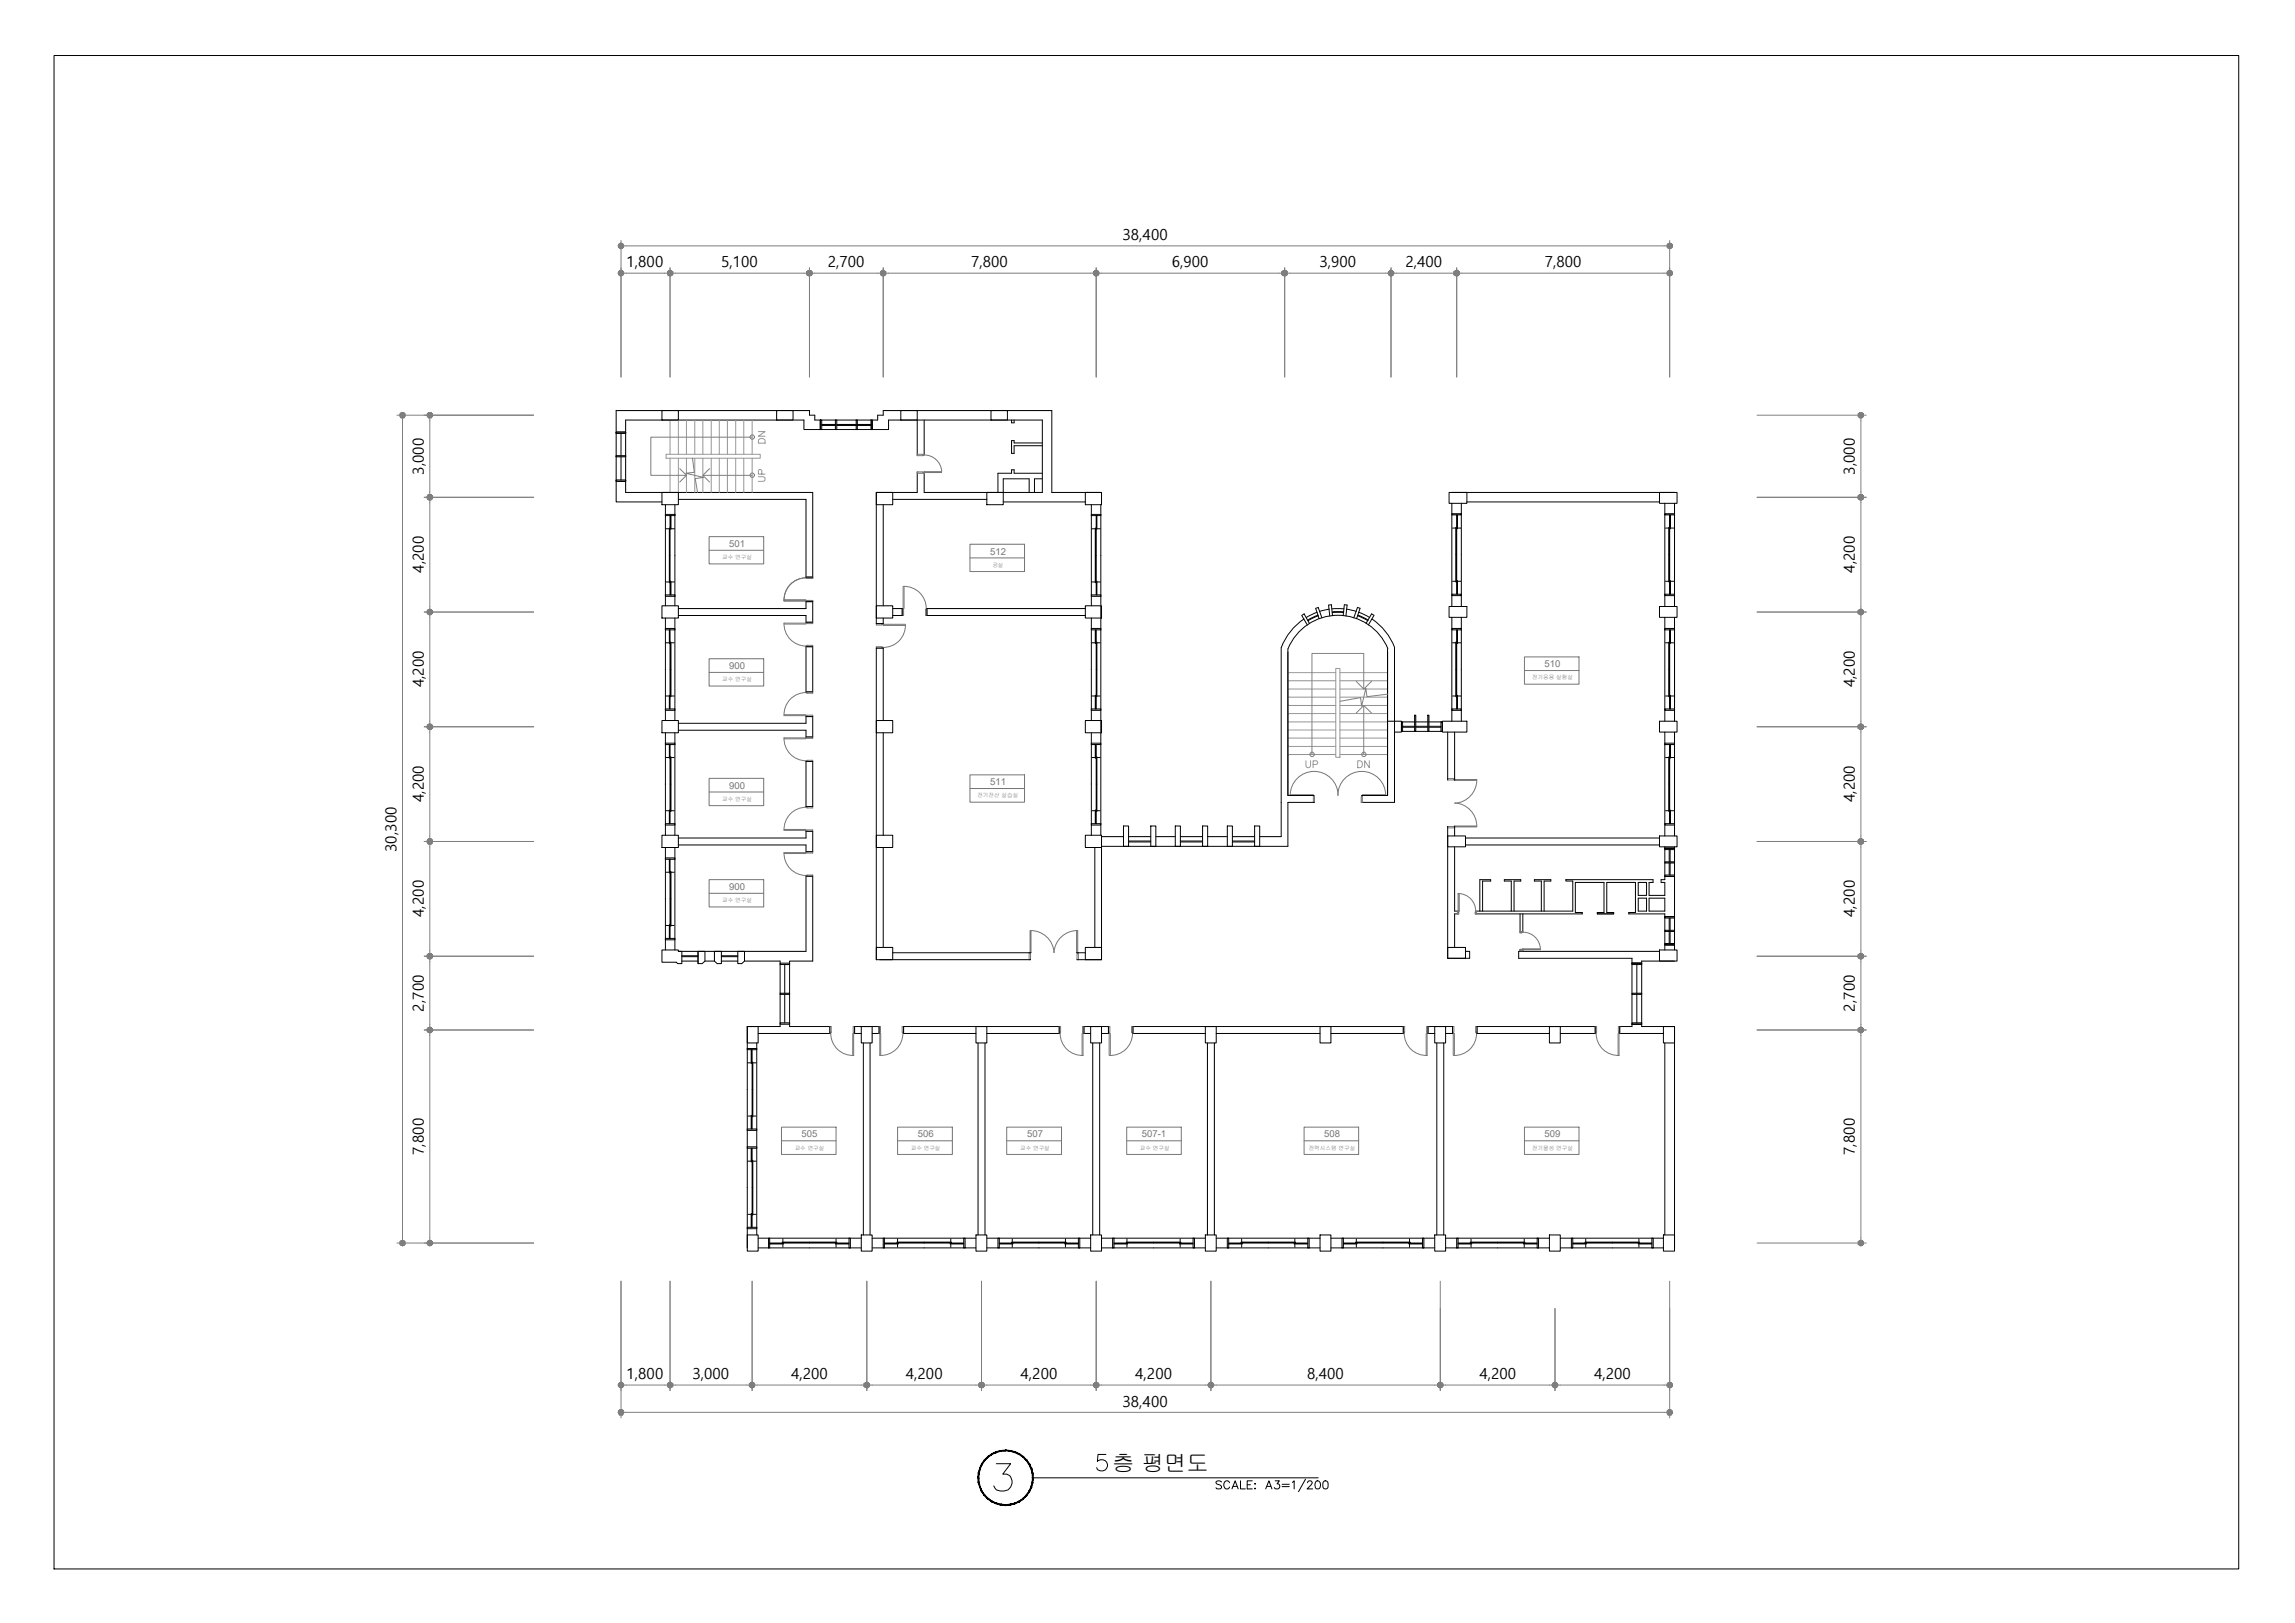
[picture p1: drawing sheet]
<svg xmlns="http://www.w3.org/2000/svg" width="420mm" height="297mm" viewBox="0 0 420 297" stroke-linecap="round" stroke-linejoin="round" font-family="sans-serif">
<defs><g id="words">
<g font-size="4.4" fill="#979797">
<text x="141.1" y="82.2" transform="rotate(-90 141.1 82.2)">DN</text>
<text x="141.1" y="89.3" transform="rotate(-90 141.1 89.3)">UP</text>
<text x="237.8" y="141.8">UP</text>
<text x="247.3" y="141.8">DN</text>
</g>
<text font-size="4.1" x="203.6" y="269.2">층 평면도</text>
<g font-size="2.8">
<text x="205.5" y="43.9">38,400</text>
<text x="114.7" y="48.9">1,800</text>
<text x="132" y="48.9">5,100</text>
<text x="151.5" y="48.9">2,700</text>
<text x="177.8" y="48.9">7,800</text>
<text x="214.5" y="48.9">6,900</text>
<text x="241.5" y="48.9">3,900</text>
<text x="257.3" y="48.9">2,400</text>
<text x="282.8" y="48.9">7,800</text>
<text x="77.6" y="86.9" transform="rotate(-90 77.6 86.9)">3,000</text>
<text x="339.6" y="86.9" transform="rotate(-90 339.6 86.9)">3,000</text>
<text x="77.6" y="104.8" transform="rotate(-90 77.6 104.8)">4,200</text>
<text x="339.6" y="104.8" transform="rotate(-90 339.6 104.8)">4,200</text>
<text x="77.6" y="125.8" transform="rotate(-90 77.6 125.8)">4,200</text>
<text x="339.6" y="125.8" transform="rotate(-90 339.6 125.8)">4,200</text>
<text x="77.6" y="146.8" transform="rotate(-90 77.6 146.8)">4,200</text>
<text x="339.6" y="146.8" transform="rotate(-90 339.6 146.8)">4,200</text>
<text x="72.6" y="155.9" transform="rotate(-90 72.6 155.9)">30,300</text>
<text x="77.6" y="167.8" transform="rotate(-90 77.6 167.8)">4,200</text>
<text x="339.6" y="167.8" transform="rotate(-90 339.6 167.8)">4,200</text>
<text x="77.6" y="185.1" transform="rotate(-90 77.6 185.1)">2,700</text>
<text x="339.6" y="185.1" transform="rotate(-90 339.6 185.1)">2,700</text>
<text x="77.6" y="211.4" transform="rotate(-90 77.6 211.4)">7,800</text>
<text x="339.6" y="211.4" transform="rotate(-90 339.6 211.4)">7,800</text>
<text x="114.7" y="252.4">1,800</text>
<text x="126.8" y="252.4">3,000</text>
<text x="144.9" y="252.4">4,200</text>
<text x="165.8" y="252.4">4,200</text>
<text x="186.8" y="252.4">4,200</text>
<text x="205.5" y="257.4">38,400</text>
<text x="207.8" y="252.4">4,200</text>
<text x="239.3" y="252.4">8,400</text>
<text x="270.8" y="252.4">4,200</text>
<text x="291.8" y="252.4">4,200</text>
</g>
<g font-size="1.7" fill="#757575">
<text x="133.5" y="100.1">501</text>
<text x="181.3" y="101.5">512</text>
<text x="133.5" y="122.4">900</text>
<text x="282.8" y="122.1">510</text>
<text x="181.3" y="143.7">511</text>
<text x="133.5" y="144.3">900</text>
<text x="133.5" y="162.9">900</text>
<text x="146.8" y="208.2">505</text>
<text x="168" y="208.2">506</text>
<text x="188" y="208.2">507</text>
<text x="209" y="208.2">507-1</text>
<text x="242.4" y="208.2">508</text>
<text x="282.8" y="208.2">509</text>
</g>
<g font-size="1" fill="#757575">
<text x="132.2" y="102.3">교수 연구실</text>
<text x="181.7" y="103.7">공실</text>
<text x="132.2" y="124.7">교수 연구실</text>
<text x="280.5" y="124.3">전기응용 실험실</text>
<text x="132.2" y="146.6">교수 연구실</text>
<text x="178.9" y="145.9">전기전산 실습실</text>
<text x="132.2" y="165.1">교수 연구실</text>
<text x="145.5" y="210.4">교수 연구실</text>
<text x="166.7" y="210.4">교수 연구실</text>
<text x="186.8" y="210.4">교수 연구실</text>
<text x="208.7" y="210.4">교수 연구실</text>
<text x="239.6" y="210.4">전력시스템 연구실</text>
<text x="280.5" y="210.4">전기물성 연구실</text>
</g>
</g></defs>
<!-- layer: WIN -->
<g fill="none" stroke="#000" stroke-width=".18">
<path d="M112.8 79.1h1.7v9h-1.7zM112.8 79.1h1.7v.2h-1.7zM113.7 79.3v4.1M150.2 76.9h.2v1.7h-.2zM150.2 76.9h9.5v1.7h-9.5zM150.4 77.8h2.5M150.4 77.9h2.5M150.4 77.7h2.5M152.9 76.9h.3v1.7h-.3zM153.2 77.8h3.5M153.2 77.9h3.5M153.2 77.7h3.5"/>
<path d="M156.7 76.9h.3v1.7h-.3zM157 77.8h2.5M157 77.9h2.5M157 77.7h2.5M159.5 76.9h.2v1.7h-.2zM112.8 87.8h1.7v.3h-1.7zM112.8 83.4h1.7v.2h-1.7zM113.7 83.6v4.2M121.8 94.1h1.8v.3h-1.8zM121.8 94.4v14.5M121.9 96.8h1.6M122.5 96.6h.2v10h-.2z"/>
<path d="M122.7 94.4v2.5h.1v-2.5M123.6 94.4v14.5M199.8 94.1h1.7v.3h-1.7zM199.8 94.4v14.5M199.9 96.8h1.6M200.5 96.6h.2v10h-.2zM200.7 94.4v2.5h.1v-2.5M201.5 94.4v14.5M265.8 94h1.7v.2h-1.7zM265.8 94.2v14.6M265.9 96.6h1.5M266.5 96.5h.2v10h-.2z"/>
<path d="M266.7 94.2v2.6h.1v-2.6M267.5 94.2v14.6M304.8 94h1.8v.2h-1.8zM304.8 94.2v14.6M304.9 96.6h1.5M305.5 96.5h.2v10h-.2zM305.7 94.2v2.6h.1v-2.6M306.6 94.2v14.6M121.8 115h1.8v.3h-1.8zM121.8 108.9h1.8v.2h-1.8zM121.8 115.3v14.5M121.9 117.6h1.5"/>
<path d="M121.9 106.5h1.6M122.5 115.3v2.5h.2v-2.5M122.7 117.5h.1v10h-.1zM122.7 108.9v-2.5h.1v2.5M123.6 115.3v14.5M199.8 108.9h1.7v.2h-1.7zM199.8 115h1.7v.3h-1.7zM199.8 115.3v14.5M199.9 117.6h1.5M199.9 106.5h1.6M200.5 115.3v2.5h.2v-2.5M200.7 108.9v-2.5h.1v2.5"/>
<path d="M200.7 117.5h.1v10h-.1zM201.5 115.3v14.5M265.8 108.8h1.7v.2h-1.7zM265.8 115h1.7v.3h-1.7zM265.8 115.3v14.5M265.9 117.6h1.5M265.9 106.4h1.5M266.5 117.5h.2v10h-.2zM266.7 108.8v-2.5h.1v2.5M266.7 115.3v2.5h.1v-2.5M267.5 115.3v14.5M304.8 108.8h1.8v.2h-1.8z"/>
<path d="M304.8 115h1.8v.3h-1.8zM304.8 115.3v14.5M304.9 117.6h1.5M304.9 106.4h1.5M305.5 117.5h.2v10h-.2zM305.7 108.8v-2.5h.1v2.5M305.7 115.3v2.5h.1v-2.5M306.6 115.3v14.5M121.8 129.8h1.8v.2h-1.8zM121.8 136h1.8v.3h-1.8zM121.8 136.3v14.4M121.9 127.4h1.5"/>
<path d="M121.9 138.6h1.5M122.5 129.8v-2.5h.2v2.5M122.5 136.3v2.5h.2v-2.5M122.7 138.5h.1v10h-.1zM123.6 136.3v14.4M199.8 136h1.7v.3h-1.7zM199.8 129.8h1.7v.2h-1.7zM199.8 136.3v14.4M199.9 127.4h1.5M199.9 138.6h1.5M200.5 136.3v2.5h.2v-2.5M200.5 129.8v-2.5h.2v2.5"/>
<path d="M200.7 138.5h.1v10h-.1zM201.5 136.3v14.4M256.6 132.1h.2v1.8h-.2zM256.8 133.1h2.2M256.8 132.9h2.2M259 130.9h.2v3h-.2zM259.2 133.1h2.2M259.2 132.9h2.2M261.4 130.9h.2v3h-.2zM261.6 133.1h2.2M261.6 132.9h2.2M263.8 132.1h.3v1.8h-.3z"/>
<path d="M265.8 129.8h1.7v.2h-1.7zM265.9 127.4h1.5M266.7 129.8v-2.5h.1v2.5M304.8 136h1.8v.3h-1.8zM304.8 129.8h1.8v.2h-1.8zM304.8 136.3v14.4M304.9 127.4h1.5M304.9 138.6h1.5M305.5 138.5h.2v10h-.2zM305.7 136.3v2.5h.1v-2.5M305.7 129.8v-2.5h.1v2.5M306.6 136.3v14.4"/>
<path d="M121.8 150.7h1.8v.3h-1.8zM121.8 157h1.8v.3h-1.8zM121.8 157.3v14.4M121.9 148.4h1.5M121.9 159.6h1.5M122.5 150.7v-2.4h.2v2.4M122.5 157.3v2.5h.2v-2.5M122.7 159.5h.1v10h-.1zM123.6 157.3v14.4M199.8 150.7h1.7v.3h-1.7zM199.9 148.4h1.5M200.5 150.7v-2.4h.2v2.4"/>
<path d="M205.7 151.2h.9v3.7h-.9zM206.6 154.1h4.1M206.6 153.9h4.1M210.7 151.2h.9v3.7h-.9zM215.2 151.2h.9v3.7h-.9zM216.1 154.1h4.1M216.1 153.9h4.1M220.2 151.2h.9v3.7h-.9zM224.7 151.2h.9v3.7h-.9zM225.6 154.1h4.1M225.6 153.9h4.1M229.7 151.2h.9v3.7h-.9z"/>
<path d="M304.8 150.7h1.8v.3h-1.8zM304.8 155.2h1.8v.3h-1.8zM304.8 157.7h1.8v.2h-1.8zM304.8 155.2h1.8v5.2h-1.8zM304.9 148.4h1.5M305.6 155.5v2.2M305.6 157.9v2.2M305.7 150.7v-2.4h.1v2.4M305.8 155.5v2.2M305.8 157.9v2.2M121.8 171.7h1.8v.3h-1.8zM121.9 169.4h1.5"/>
<path d="M122.5 171.7v-2.5h.2v2.5M124.2 174.1h.6v2.3h-.7l-.3-.3M124.8 175.1h3M124.8 174.9h3M127.8 174.1h1.3v1.8l-.5 .5h-.8zM127.8 174.1v2.3M130.8 174.1h1.3v2.3h-.8l-.5-.5zM132.1 175.1h3M132.1 174.9h3M135.1 174.1h1.2v1.8l-.5 .5h-.7zM142.8 176.3h1.8v.2h-1.8zM143.7 176.5v5.3"/>
<path d="M298.8 176.3h1.8v.2h-1.8zM298.8 176.3h1.8v11.2h-1.8zM299.7 176.5v5.3M304.8 172.7h1.8v.2h-1.8zM304.8 167.8h1.8v.2h-1.8zM304.8 170.3h1.8v.2h-1.8zM304.8 160.1h1.8v.3h-1.8zM304.8 167.8h1.8v5.1h-1.8zM305.6 168v2.3M305.6 170.5v2.2M305.8 168v2.3M305.8 170.5v2.2"/>
<path d="M136.8 191.9h1.7v.2h-1.7zM136.8 192.1v14.5M136.9 194.5h1.5M137.5 192.1v2.5h.2v-2.5M137.7 194.4h.1v10h-.1zM138.5 192.1v14.5M142.8 187.2h1.8v.3h-1.8zM142.8 181.8h1.8v.2h-1.8zM143.7 182v5.2M298.8 187.2h1.8v.3h-1.8zM298.8 181.8h1.8v.2h-1.8zM299.7 182v5.2"/>
<path d="M136.8 209.9h1.7v.2h-1.7zM136.8 206.6h1.7v.3h-1.7zM136.8 210.1v14.5M136.9 212.5h1.5M136.9 204.3h1.5M137.5 210.1v2.5h.2v-2.5M137.5 206.6v-2.5h.2v2.5M137.7 212.4h.1v10h-.1zM138.5 210.1v14.5M136.8 224.6h1.7v.3h-1.7zM136.9 222.3h1.5M137.5 224.6v-2.5h.2v2.5"/>
<path d="M140.7 226.6h.2v1.8h-.2zM140.9 227.5h2.6v.2h-2.6M140.9 226.6h14.5M140.9 228.4h14.5M143.2 227.3h10v.2h-10zM143.3 226.7v1.6M153.1 226.7v1.6M155.4 227.5h-2.5v.2h2.5M155.4 226.6h.3v1.8h-.3zM161.7 226.6h.2v1.8h-.2zM161.9 227.5h2.6v.2h-2.6M161.9 226.6h14.5"/>
<path d="M161.9 228.4h14.5M164.2 227.3h10v.2h-10zM164.3 226.7v1.6M174.1 226.7v1.6M176.4 227.5h-2.5v.2h2.5M176.4 226.6h.3v1.8h-.3zM182.7 226.6h.3v1.8h-.3zM183 227.5h2.4v.2h-2.4M183 226.6h14.4M183 228.4h14.4M185.2 227.3h10v.2h-10zM185.3 226.7v1.6"/>
<path d="M195.1 226.7v1.6M197.4 227.5h-2.5v.2h2.5M197.4 226.6h.3v1.8h-.3zM203.7 226.6h.2v1.8h-.2zM203.9 227.5h2.5v.2h-2.5M203.9 226.6h14.5M203.9 228.4h14.5M206.2 227.3h10v.2h-10zM206.3 226.7v1.6M216.1 226.7v1.6M218.4 227.5h-2.5v.2h2.5M218.4 226.6h.3v1.8h-.3z"/>
<path d="M224.7 226.6h.2v1.8h-.2zM224.9 227.5h2.5v.2h-2.5M224.9 226.6h14.5M224.9 228.4h14.5M227.2 227.3h10v.2h-10zM227.3 226.7v1.6M237.1 226.7v1.6M239.4 227.5h-2.5v.2h2.5M239.4 226.6h.3v1.8h-.3zM245.7 226.6h.2v1.8h-.2zM245.9 227.5h2.5v.2h-2.5M245.9 226.6h14.5"/>
<path d="M245.9 228.4h14.5M248.2 227.3h10v.2h-10zM248.3 226.7v1.6M258 226.7v1.6M260.4 227.5h-2.5v.2h2.5M260.4 226.6h.3v1.8h-.3zM266.7 226.6h.2v1.8h-.2zM266.9 227.5h2.5v.2h-2.5M266.9 226.6h14.5M266.9 228.4h14.5M269.2 227.3h10v.2h-10zM269.3 226.7v1.6"/>
<path d="M279 226.7v1.6M281.4 227.5h-2.5v.2h2.5M281.4 226.6h.3v1.8h-.3zM287.7 226.6h.2v1.8h-.2zM287.9 227.5h2.5v.2h-2.5M287.9 226.6h14.5M287.9 228.4h14.5M290.2 227.3h10v.2h-10zM290.3 226.7v1.6M300 226.7v1.6M302.4 227.5h-2.5v.2h2.5M302.4 226.6h.3v1.8h-.3z"/>
</g>
<!-- layer: CON -->
<g fill="none" stroke="#000" stroke-width=".18">
<path d="M112.8 79.3v-4.2h35.4v.9h1v.9h1v1.7h-3v-1.7h-32.7v2.4M112.8 87.8v4.1h8.4M112.8 83.4v.2M114.5 83.4v.2M114.5 87.8v2.3M121.8 92.4v2M123.6 92.4v2M183.7 91.9h15M190.8 90.1v-13.2h-28.1v1.7h-3v-1.7h1v-.9h1v-.9h30.9v15h8.9M199.8 92.4v2M201.5 92.4v2M265.8 90.1h40.8"/>
<path d="M265.8 92.1v2.1M267.5 92.1v2.1M268.5 91.9h35.3M304.8 92.1v2.1M306.6 92.1v2.1M121.8 108.9v2M121.8 113.1v2.2M123.6 108.9v2M123.6 113.1v2.2M147.6 105.6h1.2M147.6 110.1h1.2M147.6 113.9h1.2"/>
<path d="M147.6 118.4h1.2M160.4 114.1h1.3M160.4 118.6h1.3M165.2 111.4v1.2M169.7 111.4v1.2M199.8 108.9v2M199.8 113.1v2.2M201.5 108.9v6.4M235.8 119.3v26.3M238.3 112.6l1 1.8M238.7 113.3a11.1 11.1 0 0 0-4.1 5.2v34.6h-4M238.7 112.4l1 1.7"/>
<path d="M238.8 112.3l-.4 .3M240.9 111.3l.6 1.9M241.1 112.1l-2 .9M241.3 112.6l-1.9 .9M241.3 111.2l.7 1.9M241.4 112.7l-1.9 .9M241.4 111.2l-.5 .1M243.2 110.7l.2 2M243.3 111.5l-1.7 .4M243.7 110.7l.3 2M243.8 110.7h-.5M243.8 111.4h2.3"/>
<path d="M243.9 112h2.1M243.9 112.1h2.1M246.1 110.7l-.2 2M246.1 110.7h.5M246.6 111.5l1.7 .4M246.6 110.7l-.2 2M248.5 112.7l1.9 .9M248.6 112.6l1.9 .9M248.8 112.1l1.9 .9M249 111.3l-.6 1.9M249 111.3l-.5-.1-.7 1.9M251.1 112.4l-1 1.7"/>
<path d="M251.1 112.3l.4 .3-1 1.8M251.2 113.3a11.1 11.1 0 0 1 4.1 5.2v28.4M254 118.7v26.9h-4.7M254 119.3v26.3M254.1 118.7a9.9 9.9 0 0 0-9.2-6.1 9.9 9.9 0 0 0-9.1 6.1v26.9h4.8M265.8 108.8v2.2M265.8 113v2.3M267.5 108.8v2.2M267.5 113v2.3M304.8 108.8v2.2M304.8 113v2.3M306.6 108.8v2.2"/>
<path d="M306.6 113v19M121.8 129.8v2.1M121.8 134.1v2.2M123.6 129.8v2.1M123.6 134.1v2.2M147.6 126.6h1.2M147.6 131.1h1.2M147.6 134.9h1.2M147.6 139.4h1.2M199.8 129.8v2.1M199.8 134.1v2.2M201.5 129.8v6.5"/>
<path d="M256.6 133.9h7.5M256.6 132.1h2.4M259.2 132.1h2.2M261.6 132.1h2.5M265.8 129.8v2.2M267.5 129.8v2.2M304.8 129.8v2.2M304.8 134v2.3M306.6 134v2.3M121.8 150.7v2.2M121.8 155.1v2.2M123.6 150.7v2.2"/>
<path d="M123.6 155.1v2.2M147.6 147.6h1.2M147.6 152.1h1.2M147.6 155.9h1.2M199.8 150.7v2.2M201.5 150.7v2.2M201.7 153.1h4M206.6 153.1h4.1M211.6 153.1h3.6M216.1 153.1h4.1M221.1 153.1h3.6M225.6 153.1h4.1"/>
<path d="M240.7 146.9h-4.9v8h-34.1M304.8 155v.2h1.8v-.2M304.8 150.7v2.3M306.6 150.7v2.3M121.8 171.7v2.2M123.6 171.7v2.2M124.2 174.1h23.4M124.8 175.9h3M129.1 175.9h1.7M132.1 175.9h3M136.3 175.9h6.5v12M147.6 160.4h1.2"/>
<path d="M148.8 175.9h-4.2v12M268.3 174.1h.8v1.3h-4.1M303.8 174.1h-25.8v1.3h20.8v.9h1.8v-.4h6M304.8 161v-.6h1.8v7.4h-1.8v-.5M304.8 173.9v-1h1.8v1M304.8 161.5v2.4M304.8 164.4v2.4M136.8 187.9v4.2M138.5 190.9v1.2M151.9 187.9v1.2M156.4 187.9v1.2M160.9 187.9v1.2"/>
<path d="M165.4 187.9v1.2M193.9 187.9v1.2M198.4 187.9v1.2M202.9 187.9v1.2M207.4 187.9v1.2M256.9 187.9v1.2M261.4 187.9v1.2M265.9 187.9v1.2M270.4 187.9v1.2M292 187.9v1.2M296.5 187.9v1.2M298.8 187.9v-.4h1.8v.4"/>
<path d="M304.8 190.9v35.1M306.6 187.9v40.5M136.8 206.6v3.5M138.5 206.6v3.5M136.8 224.6v3.8M138.5 224.6v1.4M138.8 226.6h2.1M138.8 228.4h2.1M155.4 226.6h2.3M155.4 228.4h2.3M159.7 226.6h2.2M159.7 228.4h2.2"/>
<path d="M176.4 226.6h2.3M176.4 228.4h2.3M180.7 226.6h2.3M180.7 228.4h2.3M197.4 226.6h2.3M197.4 228.4h2.3M201.7 226.6h2.2M201.7 228.4h2.2M218.4 226.6h2.3M218.4 228.4h2.3M222.7 226.6h2.2M222.7 228.4h2.2"/>
<path d="M239.4 226.6h2.3M239.4 228.4h2.3M243.7 226.6h2.2M243.7 228.4h2.2M260.4 226.6h2.3M260.4 228.4h2.3M264.7 226.6h2.2M264.7 228.4h2.2M281.4 226.6h2.3M281.4 228.4h2.3M285.7 226.6h2.2M285.7 228.4h2.2"/>
<path d="M302.4 226.6h2.1M302.4 228.4h2.1"/>
</g>
<g fill="none" stroke="#000" stroke-width=".18">
<path d="M167.9 76.9v6.5M169.2 76.9v6.4M185.2 76.9v.5h.5v-.5M114.5 90.1h34.3v15.5M124.2 91.4h23.4v14.2M161.7 92.4v18.5M163.4 91.4h17.3M167.9 86.4v3.7h-7.5v24M169.2 86.3v3.8h21.6M183.7 90.1v-2.5h4.7v2.5M190.8 81.1h-5.1v-.5h-.5v2.4h.5v-1.4h5.1M190.8 86.6h-5.1v-.6h-.5v.6h-2.5v3.5"/>
<path d="M190.8 87.6h-1.4v2.5M124.2 112.6h23.4v1.3M147.6 110.1v1.3h-23.4M147.6 118.4v8.2M148.8 110.1v3.8M148.8 118.4v8.2M160.4 118.6v57M161.7 113.1v1M161.7 118.6v13.3M163.4 112.6h1.8M163.4 111.4h1.8M169.7 112.6h29"/>
<path d="M169.7 111.4h29M124.2 133.6h23.4v1.3M147.6 131.1v1.3h-23.4M147.6 139.4v8.2M148.8 131.1v3.8M148.8 139.4v8.2M161.7 134.1v18.8M265 134v8.7M266.3 134v8.8M124.2 154.6h23.4v1.3M147.6 152.1v1.3h-23.4M148.8 152.1v3.8"/>
<path d="M161.7 155.1v18.3M200.4 155.1v18.3M201.7 154.9v20.7h-4.5M249.2 146.9h6.1M265 151.3v24.1M266.3 151.2v1.8M266.3 155v11.8h.9M268.3 154.6h35.5M268.3 153.4h35.5M147.6 160.4v13.7M148.8 160.4v15.5M161.1 175.6h27.6"/>
<path d="M163.4 174.4h25.4M197.1 174.4h1.6M267.1 167.3h-.8v6.1M270.1 167.3h19.6v-.3h-1.3v-5.5h5.3v5.5h-1.3v.3M270.9 166.8v-5.8h2v.2h-1.5v5.6M276.7 166.8v-5.6h-1.3v-.2h3v.2h-1.2v5.6M278.3 167.3v3.4M278.3 173.7v.4M278.8 167.3v3.3M278.8 173.7v.4M282.2 166.8v-5.6h-1.3v-.2h3v.2h-1.2v5.6M292.4 167.3h3v-.3h-1.2v-5.5h5.2v5.5h-1.2v.3h6.6"/>
<path d="M292.4 167.3h3M299.9 164.4h1.5v2.4h-1.5zM299.9 161.5h1.5v2.4h-1.5zM304.8 163.9h-2.9v-2.4h.7v-.5h-15.9v.2h1.2v5.6h-17.7M304.8 164.4h-2.9v2.4h2.9M304.8 161h-.7v.5h.7M136.8 187.9h6M138.8 189.1h13.1M144.6 187.9h7.3M156.4 189.1h1.3M156.4 187.9h4.5M158.1 190.9v35.1"/>
<path d="M159.3 190.9v35.1M159.7 189.1h1.2M165.4 189.1h13.3M165.4 187.9h28.5M179.1 190.9v35.1M180.3 190.9v35.1M180.7 189.1h13.2M198.4 189.1h1.3M198.4 187.9h4.5M200.1 190.9v35.1M201.3 190.9v35.1M201.7 189.1h1.2"/>
<path d="M207.4 189.1h13.3M207.4 187.9h49.5M221.1 190.9v35.1M222.3 190.9v35.1M222.7 189.1h19M243.7 189.1h13.2M261.4 189.1h1.3M261.4 187.9h4.5M263 190.9v35.1M264.3 190.9v35.1M264.7 189.1h1.2M270.4 189.1h13.3"/>
<path d="M270.4 187.9h21.6M285.7 189.1h6.3M296.5 189.1h8M296.5 187.9h2.3M300.6 187.9h6"/>
</g>
<!-- layer: DIM -->
<g fill="none" stroke="#7f7f7f" stroke-width=".18">
<path d="M113.7 44v25M114.7 45h190M114.7 50h7M122.7 49v20M123.7 50h23.5M148.2 49v20M149.2 50h11.5M161.7 49v20M162.7 50h37M200.7 49v20M201.7 50h32.5M235.2 49v20"/>
<path d="M236.2 50h17.5M254.7 49v20M255.7 50h10M266.7 49v20M267.7 50h37M305.7 44v25M72.7 76h25M73.7 77v149.5M78.7 77v13M321.7 76h20M340.7 77v13M77.7 91h20"/>
<path d="M78.7 92v19M321.7 91h20M340.7 92v19M77.7 112h20M78.7 113v19M321.7 112h20M340.7 113v19M77.7 133h20M78.7 134v19M321.7 133h20M340.7 134v19M77.7 154h20"/>
<path d="M78.7 155v19M321.7 154h20M340.7 155v19M77.7 175h20M78.7 176v11.5M321.7 175h20M340.7 176v11.5M77.7 188.5h20M78.7 189.5v37M321.7 188.5h20M340.7 189.5v37M72.7 227.5h25"/>
<path d="M113.7 234.5v25M122.7 234.5v20M137.7 234.5v20M158.7 234.5v20M179.7 234.5v20M200.7 234.5v20M221.7 234.5v20M263.7 234.5v20M284.7 239.5v15M305.7 234.5v25M321.7 227.5h20M114.7 258.5h190"/>
<path d="M114.7 253.5h7M123.7 253.5h13M138.7 253.5h19M159.7 253.5h19M180.7 253.5h19M201.7 253.5h19M222.7 253.5h40M264.7 253.5h19M285.7 253.5h19"/>
</g>
<!-- layer: 0 -->
<g fill="#7f7f7f" stroke="#7f7f7f" stroke-width=".18">
<path d="M305.7 45h.5l-.1-.3zM305.9 44.6l.2 .1-.4 .3zM305.7 44.5v.5l.2-.4z"/>
<path d="M305.4 44.6l.3 .4v-.5zM305.4 44.6l.3 .4-.4-.3zM305.3 44.7l-.1 .3h.5z"/>
<path d="M305.2 45l.1 .3 .4-.3zM305.3 45.3l.4-.3-.3 .4zM305.7 45l-.3 .4 .3 .1z"/>
<path d="M305.7 45v.5l.2-.1zM305.7 45l.4 .3-.2 .1zM305.7 45l.4 .3 .1-.3z"/>
<path d="M113.2 45l.1 .3 .4-.3zM113.3 45.3l.4-.3-.3 .4zM113.7 45l-.3 .4 .3 .1z"/>
<path d="M113.7 45v.5l.2-.1zM113.7 45l.4 .3-.2 .1zM113.7 45l.4 .3 .1-.3z"/>
<path d="M113.7 45h.5l-.1-.3zM113.9 44.6l.2 .1-.4 .3zM113.7 44.5v.5l.2-.4z"/>
<path d="M113.4 44.6l.3 .4v-.5zM113.4 44.6l.3 .4-.4-.3zM113.3 44.7l-.1 .3h.5z"/>
<path d="M200.2 50l.1 .2 .4-.2zM200.3 50.2l.4-.2-.3 .4zM200.7 50l-.3 .4 .3 .1z"/>
<path d="M200.7 50v.5l.2-.1zM200.7 50l.4 .2-.2 .2zM200.7 50l.4 .2 .1-.2z"/>
<path d="M200.7 50h.5l-.1-.3zM200.9 49.6l.2 .1-.4 .3zM200.7 49.5v.5l.2-.4z"/>
<path d="M200.4 49.6l.3 .4v-.5zM200.4 49.6l.3 .4-.4-.3zM200.3 49.7l-.1 .3h.5z"/>
<path d="M235.2 50h.5l-.1-.3zM235.4 49.6l.2 .1-.4 .3zM235.2 49.5v.5l.2-.4z"/>
<path d="M234.9 49.6l.3 .4v-.5zM234.7 49.7l.2-.1 .3 .4zM234.7 49.7v.3h.5z"/>
<path d="M234.7 50v.2l.5-.2zM234.7 50.2l.5-.2-.3 .4zM235.2 50l-.3 .4 .3 .1z"/>
<path d="M235.2 50v.5l.2-.1zM235.2 50l.4 .2-.2 .2zM235.2 50l.4 .2 .1-.2z"/>
<path d="M122.2 50v.2l.5-.2zM122.2 50.2l.5-.2-.3 .4zM122.7 50l-.3 .4 .3 .1z"/>
<path d="M122.7 50v.5l.2-.1zM122.7 50l.4 .2-.2 .2zM122.7 50l.4 .2 .1-.2z"/>
<path d="M122.7 50h.5l-.1-.3zM122.9 49.6l.2 .1-.4 .3zM122.7 49.5v.5l.2-.4z"/>
<path d="M122.4 49.6l.3 .4v-.5zM122.4 49.6l.3 .4-.5-.3zM122.2 49.7v.3h.5z"/>
<path d="M148.2 50h.5l-.1-.3zM148.4 49.6l.2 .1-.4 .3zM148.2 49.5v.5l.2-.4z"/>
<path d="M147.9 49.6l.3 .4v-.5zM147.7 49.7l.2-.1 .3 .4zM147.7 49.7v.3h.5z"/>
<path d="M147.7 50v.2l.5-.2zM147.7 50.2l.5-.2-.3 .4zM148.2 50l-.3 .4 .3 .1z"/>
<path d="M148.2 50v.5l.2-.1zM148.2 50l.4 .2-.2 .2zM148.2 50l.4 .2 .1-.2z"/>
<path d="M78.7 91v.5l.2-.1zM78.7 91l.4 .3-.2 .1zM78.7 91l.4 .3 .1-.3z"/>
<path d="M78.7 91h.5l-.1-.2zM78.9 90.6l.2 .2-.4 .2zM78.7 90.5v.5l.2-.4z"/>
<path d="M78.4 90.6l.3 .4v-.5zM78.4 90.6l.3 .4-.4-.2zM78.3 90.8l-.1 .2h.5z"/>
<path d="M78.2 91l.1 .3 .4-.3zM78.3 91.3l.4-.3-.3 .4zM78.7 91l-.3 .4 .3 .1z"/>
<path d="M78.4 75.6l.3 .4v-.5zM78.4 75.6l.3 .4-.4-.3zM78.3 75.7l-.1 .3h.5z"/>
<path d="M78.2 76l.1 .2 .4-.2zM78.3 76.2l.4-.2-.3 .5zM78.7 76l-.3 .5h.3z"/>
<path d="M78.7 76v.5h.2zM78.7 76l.4 .2-.2 .3zM78.7 76l.4 .2 .1-.2z"/>
<path d="M78.7 76h.5l-.1-.3zM78.9 75.6l.2 .1-.4 .3zM78.7 75.5v.5l.2-.4z"/>
<path d="M73.7 227.5v.5l.2-.1zM73.7 227.5l.4 .3-.2 .1zM73.7 227.5l.4 .3 .1-.3z"/>
<path d="M73.7 227.5h.5l-.1-.3zM73.9 227.1l.2 .1-.4 .3zM73.7 227v.5l.2-.4z"/>
<path d="M73.4 227.1l.3 .4v-.5zM73.4 227.1l.3 .4-.4-.3zM73.3 227.2l-.1 .3h.5z"/>
<path d="M73.2 227.5l.1 .3 .4-.3zM73.3 227.8l.4-.3-.3 .4zM73.7 227.5l-.3 .4 .3 .1z"/>
<path d="M73.4 75.6l.3 .4v-.5zM73.4 75.6l.3 .4-.4-.3zM73.3 75.7l-.1 .3h.5z"/>
<path d="M73.2 76l.1 .2 .4-.2zM73.3 76.2l.4-.2-.3 .5zM73.7 76l-.3 .5h.3z"/>
<path d="M73.7 76v.5h.2zM73.7 76l.4 .2-.2 .3zM73.7 76l.4 .2 .1-.2z"/>
<path d="M73.7 76h.5l-.1-.3zM73.9 75.6l.2 .1-.4 .3zM73.7 75.5v.5l.2-.4z"/>
<path d="M78.4 174.6l.3 .4v-.5zM78.4 174.6l.3 .4-.4-.2zM78.3 174.8l-.1 .2h.5z"/>
<path d="M78.2 175l.1 .3 .4-.3zM78.3 175.3l.4-.3-.3 .4zM78.7 175l-.3 .4 .3 .1z"/>
<path d="M78.7 175v.5l.2-.1zM78.7 175l.4 .3-.2 .1zM78.7 175l.4 .3 .1-.3z"/>
<path d="M78.7 175h.5l-.1-.2zM78.9 174.6l.2 .2-.4 .2zM78.7 174.5v.5l.2-.4z"/>
<path d="M78.7 188.5v.5l.2-.1zM78.7 188.5l.4 .3-.2 .1zM78.7 188.5l.4 .3 .1-.3z"/>
<path d="M78.7 188.5h.5l-.1-.2zM78.9 188.1l.2 .2-.4 .2zM78.7 188v.5l.2-.4z"/>
<path d="M78.4 188.1l.3 .4v-.5zM78.4 188.1l.3 .4-.4-.2zM78.3 188.3l-.1 .2h.5z"/>
<path d="M78.2 188.5l.1 .3 .4-.3zM78.3 188.8l.4-.3-.3 .4zM78.7 188.5l-.3 .4 .3 .1z"/>
<path d="M78.4 188.1l.3 .4v-.5zM78.4 188.1l.3 .4-.4-.2zM78.3 188.3l-.1 .2h.5z"/>
<path d="M78.2 188.5l.1 .3 .4-.3zM78.3 188.8l.4-.3-.3 .4zM78.7 188.5l-.3 .4 .3 .1z"/>
<path d="M78.7 188.5v.5l.2-.1zM78.7 188.5l.4 .3-.2 .1zM78.7 188.5l.4 .3 .1-.3z"/>
<path d="M78.7 188.5h.5l-.1-.2zM78.9 188.1l.2 .2-.4 .2zM78.7 188v.5l.2-.4z"/>
<path d="M78.7 227.5v.5l.2-.1zM78.7 227.5l.4 .3-.2 .1zM78.7 227.5l.4 .3 .1-.3z"/>
<path d="M78.7 227.5h.5l-.1-.3zM78.9 227.1l.2 .1-.4 .3zM78.7 227v.5l.2-.4z"/>
<path d="M78.4 227.1l.3 .4v-.5zM78.4 227.1l.3 .4-.4-.3zM78.3 227.2l-.1 .3h.5z"/>
<path d="M78.2 227.5l.1 .3 .4-.3zM78.3 227.8l.4-.3-.3 .4zM78.7 227.5l-.3 .4 .3 .1z"/>
<path d="M147.7 50v.2l.5-.2zM147.7 50.2l.5-.2-.3 .4zM148.2 50l-.3 .4 .3 .1z"/>
<path d="M148.2 50v.5l.2-.1zM148.2 50l.4 .2-.2 .2zM148.2 50l.4 .2 .1-.2z"/>
<path d="M148.2 50h.5l-.1-.3zM148.4 49.6l.2 .1-.4 .3zM148.2 49.5v.5l.2-.4z"/>
<path d="M147.9 49.6l.3 .4v-.5zM147.7 49.7l.2-.1 .3 .4zM147.7 49.7v.3h.5z"/>
<path d="M161.7 50h.5l-.1-.3zM161.9 49.6l.2 .1-.4 .3zM161.7 49.5v.5l.2-.4z"/>
<path d="M161.4 49.6l.3 .4v-.5zM161.2 49.7l.2-.1 .3 .4zM161.2 49.7v.3h.5z"/>
<path d="M161.2 50v.2l.5-.2zM161.2 50.2l.5-.2-.3 .4zM161.7 50l-.3 .4 .3 .1z"/>
<path d="M161.7 50v.5l.2-.1zM161.7 50l.4 .2-.2 .2zM161.7 50l.4 .2 .1-.2z"/>
<path d="M254.7 50h.5l-.1-.3zM254.9 49.6l.2 .1-.4 .3zM254.7 49.5v.5l.2-.4z"/>
<path d="M254.4 49.6l.3 .4v-.5zM254.4 49.6l.3 .4-.5-.3zM254.2 49.7v.3h.5z"/>
<path d="M254.2 50v.2l.5-.2zM254.2 50.2l.5-.2-.3 .4zM254.7 50l-.3 .4 .3 .1z"/>
<path d="M254.7 50v.5l.2-.1zM254.7 50l.4 .2-.2 .2zM254.7 50l.4 .2 .1-.2z"/>
<path d="M234.7 50v.2l.5-.2zM234.7 50.2l.5-.2-.3 .4zM235.2 50l-.3 .4 .3 .1z"/>
<path d="M235.2 50v.5l.2-.1zM235.2 50l.4 .2-.2 .2zM235.2 50l.4 .2 .1-.2z"/>
<path d="M235.2 50h.5l-.1-.3zM235.4 49.6l.2 .1-.4 .3zM235.2 49.5v.5l.2-.4z"/>
<path d="M234.9 49.6l.3 .4v-.5zM234.7 49.7l.2-.1 .3 .4zM234.7 49.7v.3h.5z"/>
<path d="M254.2 50v.2l.5-.2zM254.2 50.2l.5-.2-.3 .4zM254.7 50l-.3 .4 .3 .1z"/>
<path d="M254.7 50v.5l.2-.1zM254.7 50l.4 .2-.2 .2zM254.7 50l.4 .2 .1-.2z"/>
<path d="M254.7 50h.5l-.1-.3zM254.9 49.6l.2 .1-.4 .3zM254.7 49.5v.5l.2-.4z"/>
<path d="M254.4 49.6l.3 .4v-.5zM254.4 49.6l.3 .4-.5-.3zM254.2 49.7v.3h.5z"/>
<path d="M266.7 50h.5l-.1-.3zM266.9 49.6l.2 .1-.4 .3zM266.7 49.5v.5l.2-.4z"/>
<path d="M266.4 49.6l.3 .4v-.5zM266.2 49.7l.2-.1 .3 .4zM266.2 49.7v.3h.5z"/>
<path d="M266.2 50v.2l.5-.2zM266.2 50.2l.5-.2-.3 .4zM266.7 50l-.3 .4 .3 .1z"/>
<path d="M266.7 50v.5l.2-.1zM266.7 50l.4 .2-.2 .2zM266.7 50l.4 .2 .1-.2z"/>
<path d="M305.7 50h.5l-.1-.3zM305.9 49.6l.2 .1-.4 .3zM305.7 49.5v.5l.2-.4z"/>
<path d="M305.4 49.6l.3 .4v-.5zM305.4 49.6l.3 .4-.4-.3zM305.3 49.7l-.1 .3h.5z"/>
<path d="M305.2 50l.1 .2 .4-.2zM305.3 50.2l.4-.2-.3 .4zM305.7 50l-.3 .4 .3 .1z"/>
<path d="M305.7 50v.5l.2-.1zM305.7 50l.4 .2-.2 .2zM305.7 50l.4 .2 .1-.2z"/>
<path d="M266.2 50v.2l.5-.2zM266.2 50.2l.5-.2-.3 .4zM266.7 50l-.3 .4 .3 .1z"/>
<path d="M266.7 50v.5l.2-.1zM266.7 50l.4 .2-.2 .2zM266.7 50l.4 .2 .1-.2z"/>
<path d="M266.7 50h.5l-.1-.3zM266.9 49.6l.2 .1-.4 .3zM266.7 49.5v.5l.2-.4z"/>
<path d="M266.4 49.6l.3 .4v-.5zM266.2 49.7l.2-.1 .3 .4zM266.2 49.7v.3h.5z"/>
<path d="M113.2 50l.1 .2 .4-.2zM113.3 50.2l.4-.2-.3 .4zM113.7 50l-.3 .4 .3 .1z"/>
<path d="M113.7 50v.5l.2-.1zM113.7 50l.4 .2-.2 .2zM113.7 50l.4 .2 .1-.2z"/>
<path d="M113.7 50h.5l-.1-.3zM113.9 49.6l.2 .1-.4 .3zM113.7 49.5v.5l.2-.4z"/>
<path d="M113.4 49.6l.3 .4v-.5zM113.4 49.6l.3 .4-.4-.3zM113.3 49.7l-.1 .3h.5z"/>
<path d="M122.7 50h.5l-.1-.3zM122.9 49.6l.2 .1-.4 .3zM122.7 49.5v.5l.2-.4z"/>
<path d="M122.4 49.6l.3 .4v-.5zM122.4 49.6l.3 .4-.5-.3zM122.2 49.7v.3h.5z"/>
<path d="M122.2 50v.2l.5-.2zM122.2 50.2l.5-.2-.3 .4zM122.7 50l-.3 .4 .3 .1z"/>
<path d="M122.7 50v.5l.2-.1zM122.7 50l.4 .2-.2 .2zM122.7 50l.4 .2 .1-.2z"/>
<path d="M305.7 258.5h.5l-.1-.3zM305.9 258.1l.2 .1-.4 .3zM305.7 258v.5l.2-.4z"/>
<path d="M305.4 258.1l.3 .4v-.5zM305.4 258.1l.3 .4-.4-.3zM305.3 258.2l-.1 .3h.5z"/>
<path d="M305.2 258.5l.1 .2 .4-.2zM305.3 258.7l.4-.2-.3 .5zM305.7 258.5l-.3 .5h.3z"/>
<path d="M305.7 258.5v.5h.2zM305.7 258.5l.4 .2-.2 .3zM305.7 258.5l.4 .2 .1-.2z"/>
<path d="M113.2 258.5l.1 .2 .4-.2zM113.3 258.7l.4-.2-.3 .5zM113.7 258.5l-.3 .5h.3z"/>
<path d="M113.7 258.5v.5h.2zM113.7 258.5l.4 .2-.2 .3zM113.7 258.5l.4 .2 .1-.2z"/>
<path d="M113.7 258.5h.5l-.1-.3zM113.9 258.1l.2 .1-.4 .3zM113.7 258v.5l.2-.4z"/>
<path d="M113.4 258.1l.3 .4v-.5zM113.3 258.2l.1-.1 .3 .4zM113.3 258.2l-.1 .3h.5z"/>
<path d="M305.7 253.5h.5l-.1-.3zM305.9 253.1l.2 .1-.4 .3zM305.7 253v.5l.2-.4z"/>
<path d="M305.4 253.1l.3 .4v-.5zM305.4 253.1l.3 .4-.4-.3zM305.3 253.2l-.1 .3h.5z"/>
<path d="M305.2 253.5l.1 .2 .4-.2zM305.3 253.7l.4-.2-.3 .4zM305.7 253.5l-.3 .4 .3 .1z"/>
<path d="M305.7 253.5v.5l.2-.1zM305.7 253.5l.4 .2-.2 .2zM305.7 253.5l.4 .2 .1-.2z"/>
<path d="M284.2 253.5l.1 .2 .4-.2zM284.3 253.7l.4-.2-.3 .4zM284.7 253.5l-.3 .4 .3 .1z"/>
<path d="M284.7 253.5v.5l.2-.1zM284.7 253.5l.4 .2-.2 .2zM284.7 253.5l.4 .2 .1-.2z"/>
<path d="M284.7 253.5h.5l-.1-.3zM284.9 253.1l.2 .1-.4 .3zM284.7 253v.5l.2-.4z"/>
<path d="M284.4 253.1l.3 .4v-.5zM284.4 253.1l.3 .4-.4-.3zM284.3 253.2l-.1 .3h.5z"/>
<path d="M284.7 253.5h.5l-.1-.3zM284.9 253.1l.2 .1-.4 .3zM284.7 253v.5l.2-.4z"/>
<path d="M284.4 253.1l.3 .4v-.5zM284.4 253.1l.3 .4-.4-.3zM284.3 253.2l-.1 .3h.5z"/>
<path d="M284.2 253.5l.1 .2 .4-.2zM284.3 253.7l.4-.2-.3 .4zM284.7 253.5l-.3 .4 .3 .1z"/>
<path d="M284.7 253.5v.5l.2-.1zM284.7 253.5l.4 .2-.2 .2zM284.7 253.5l.4 .2 .1-.2z"/>
<path d="M263.2 253.5l.1 .2 .4-.2zM263.3 253.7l.4-.2-.3 .4zM263.7 253.5l-.3 .4 .3 .1z"/>
<path d="M263.7 253.5v.5l.2-.1zM263.7 253.5l.4 .2-.2 .2zM263.7 253.5l.4 .2 .1-.2z"/>
<path d="M263.7 253.5h.5l-.1-.3zM263.9 253.1l.2 .1-.4 .3zM263.7 253v.5l.2-.4z"/>
<path d="M263.4 253.1l.3 .4v-.5zM263.4 253.1l.3 .4-.4-.3zM263.3 253.2l-.1 .3h.5z"/>
<path d="M221.7 253.5h.5l-.1-.3zM221.9 253.1l.2 .1-.4 .3zM221.7 253v.5l.2-.4z"/>
<path d="M221.4 253.1l.3 .4v-.5zM221.3 253.2l.1-.1 .3 .4zM221.3 253.2l-.1 .3h.5z"/>
<path d="M221.2 253.5l.1 .2 .4-.2zM221.3 253.7l.4-.2-.3 .4zM221.7 253.5l-.3 .4 .3 .1z"/>
<path d="M221.7 253.5v.5l.2-.1zM221.7 253.5l.4 .2-.2 .2zM221.7 253.5l.4 .2 .1-.2z"/>
<path d="M200.2 253.5l.1 .2 .4-.2zM200.3 253.7l.4-.2-.3 .4zM200.7 253.5l-.3 .4 .3 .1z"/>
<path d="M200.7 253.5v.5l.2-.1zM200.7 253.5l.4 .2-.2 .2zM200.7 253.5l.4 .2 .1-.2z"/>
<path d="M200.7 253.5h.5l-.1-.3zM200.9 253.1l.2 .1-.4 .3zM200.7 253v.5l.2-.4z"/>
<path d="M200.4 253.1l.3 .4v-.5zM200.3 253.2l.1-.1 .3 .4zM200.3 253.2l-.1 .3h.5z"/>
<path d="M263.7 253.5h.5l-.1-.3zM263.9 253.1l.2 .1-.4 .3zM263.7 253v.5l.2-.4z"/>
<path d="M263.4 253.1l.3 .4v-.5zM263.4 253.1l.3 .4-.4-.3zM263.3 253.2l-.1 .3h.5z"/>
<path d="M263.2 253.5l.1 .2 .4-.2zM263.3 253.7l.4-.2-.3 .4zM263.7 253.5l-.3 .4 .3 .1z"/>
<path d="M263.7 253.5v.5l.2-.1zM263.7 253.5l.4 .2-.2 .2zM263.7 253.5l.4 .2 .1-.2z"/>
<path d="M221.2 253.5l.1 .2 .4-.2zM221.3 253.7l.4-.2-.3 .4zM221.7 253.5l-.3 .4 .3 .1z"/>
<path d="M221.7 253.5v.5l.2-.1zM221.7 253.5l.4 .2-.2 .2zM221.7 253.5l.4 .2 .1-.2z"/>
<path d="M221.7 253.5h.5l-.1-.3zM221.9 253.1l.2 .1-.4 .3zM221.7 253v.5l.2-.4z"/>
<path d="M221.4 253.1l.3 .4v-.5zM221.3 253.2l.1-.1 .3 .4zM221.3 253.2l-.1 .3h.5z"/>
<path d="M113.2 253.5l.1 .2 .4-.2zM113.3 253.7l.4-.2-.3 .4zM113.7 253.5l-.3 .4 .3 .1z"/>
<path d="M113.7 253.5v.5l.2-.1zM113.7 253.5l.4 .2-.2 .2zM113.7 253.5l.4 .2 .1-.2z"/>
<path d="M113.7 253.5h.5l-.1-.3zM113.9 253.1l.2 .1-.4 .3zM113.7 253v.5l.2-.4z"/>
<path d="M113.4 253.1l.3 .4v-.5zM113.3 253.2l.1-.1 .3 .4zM113.3 253.2l-.1 .3h.5z"/>
<path d="M122.7 253.5h.5l-.1-.3zM122.9 253.1l.2 .1-.4 .3zM122.7 253v.5l.2-.4z"/>
<path d="M122.4 253.1l.3 .4v-.5zM122.2 253.2l.2-.1 .3 .4zM122.2 253.2v.3h.5z"/>
<path d="M122.2 253.5v.2l.5-.2zM122.2 253.7l.5-.2-.3 .4zM122.7 253.5l-.3 .4 .3 .1z"/>
<path d="M122.7 253.5v.5l.2-.1zM122.7 253.5l.4 .2-.2 .2zM122.7 253.5l.4 .2 .1-.2z"/>
<path d="M137.2 253.5v.2l.5-.2zM137.2 253.7l.5-.2-.3 .4zM137.7 253.5l-.3 .4 .3 .1z"/>
<path d="M137.7 253.5v.5l.3-.1zM137.7 253.5l.4 .2-.1 .2zM137.7 253.5l.4 .2 .1-.2z"/>
<path d="M137.7 253.5h.5l-.1-.3zM138 253.1l.1 .1-.4 .3zM137.7 253v.5l.3-.4z"/>
<path d="M137.4 253.1l.3 .4v-.5zM137.2 253.2l.2-.1 .3 .4zM137.2 253.2v.3h.5z"/>
<path d="M158.7 253.5h.5l-.1-.3zM158.9 253.1l.2 .1-.4 .3zM158.7 253v.5l.2-.4z"/>
<path d="M158.4 253.1l.3 .4v-.5zM158.2 253.2l.2-.1 .3 .4zM158.2 253.2v.3h.5z"/>
<path d="M158.2 253.5v.2l.5-.2zM158.2 253.7l.5-.2-.3 .4zM158.7 253.5l-.3 .4 .3 .1z"/>
<path d="M158.7 253.5v.5l.2-.1zM158.7 253.5l.4 .2-.2 .2zM158.7 253.5l.4 .2 .1-.2z"/>
<path d="M78.7 175v.5l.2-.1zM78.7 175l.4 .3-.2 .1zM78.7 175l.4 .3 .1-.3z"/>
<path d="M78.7 175h.5l-.1-.2zM78.9 174.6l.2 .2-.4 .2zM78.7 174.5v.5l.2-.4z"/>
<path d="M78.4 174.6l.3 .4v-.5zM78.4 174.6l.3 .4-.4-.2zM78.3 174.8l-.1 .2h.5z"/>
<path d="M78.2 175l.1 .3 .4-.3zM78.3 175.3l.4-.3-.3 .4zM78.7 175l-.3 .4 .3 .1z"/>
<path d="M78.4 153.6l.3 .4v-.5zM78.4 153.6l.3 .4-.4-.2zM78.3 153.8l-.1 .2h.5z"/>
<path d="M78.2 154l.1 .3 .4-.3zM78.3 154.3l.4-.3-.3 .4zM78.7 154l-.3 .4 .3 .1z"/>
<path d="M78.7 154v.5l.2-.1zM78.7 154l.4 .3-.2 .1zM78.7 154l.4 .3 .1-.3z"/>
<path d="M78.7 154h.5l-.1-.2zM78.9 153.6l.2 .2-.4 .2zM78.7 153.5v.5l.2-.4z"/>
<path d="M78.4 132.6l.3 .4v-.5zM78.4 132.6l.3 .4-.4-.2zM78.3 132.8l-.1 .2h.5z"/>
<path d="M78.2 133l.1 .3 .4-.3zM78.3 133.3l.4-.3-.3 .4zM78.7 133l-.3 .4 .3 .1z"/>
<path d="M78.7 133v.5l.2-.1zM78.7 133l.4 .3-.2 .1zM78.7 133l.4 .3 .1-.3z"/>
<path d="M78.7 133h.5l-.1-.2zM78.9 132.6l.2 .2-.4 .2zM78.7 132.5v.5l.2-.4z"/>
<path d="M78.7 154v.5l.2-.1zM78.7 154l.4 .3-.2 .1zM78.7 154l.4 .3 .1-.3z"/>
<path d="M78.7 154h.5l-.1-.2zM78.9 153.6l.2 .2-.4 .2zM78.7 153.5v.5l.2-.4z"/>
<path d="M78.4 153.6l.3 .4v-.5zM78.4 153.6l.3 .4-.4-.2zM78.3 153.8l-.1 .2h.5z"/>
<path d="M78.2 154l.1 .3 .4-.3zM78.3 154.3l.4-.3-.3 .4zM78.7 154l-.3 .4 .3 .1z"/>
<path d="M78.7 133v.5l.2-.1zM78.7 133l.4 .3-.2 .1zM78.7 133l.4 .3 .1-.3z"/>
<path d="M78.7 133h.5l-.1-.2zM78.9 132.6l.2 .2-.4 .2zM78.7 132.5v.5l.2-.4z"/>
<path d="M78.4 132.6l.3 .4v-.5zM78.4 132.6l.3 .4-.4-.2zM78.3 132.8l-.1 .2h.5z"/>
<path d="M78.2 133l.1 .3 .4-.3zM78.3 133.3l.4-.3-.3 .4zM78.7 133l-.3 .4 .3 .1z"/>
<path d="M78.4 111.6l.3 .4v-.5zM78.4 111.6l.3 .4-.4-.2zM78.3 111.8l-.1 .2h.5z"/>
<path d="M78.2 112l.1 .3 .4-.3zM78.3 112.3l.4-.3-.3 .4zM78.7 112l-.3 .4 .3 .1z"/>
<path d="M78.7 112v.5l.2-.1zM78.7 112l.4 .3-.2 .1zM78.7 112l.4 .3 .1-.3z"/>
<path d="M78.7 112h.5l-.1-.2zM78.9 111.6l.2 .2-.4 .2zM78.7 111.5v.5l.2-.4z"/>
<path d="M78.4 90.6l.3 .4v-.5zM78.4 90.6l.3 .4-.4-.2zM78.3 90.8l-.1 .2h.5z"/>
<path d="M78.2 91l.1 .3 .4-.3zM78.3 91.3l.4-.3-.3 .4zM78.7 91l-.3 .4 .3 .1z"/>
<path d="M78.7 91v.5l.2-.1zM78.7 91l.4 .3-.2 .1zM78.7 91l.4 .3 .1-.3z"/>
<path d="M78.7 91h.5l-.1-.2zM78.9 90.6l.2 .2-.4 .2zM78.7 90.5v.5l.2-.4z"/>
<path d="M78.7 112v.5l.2-.1zM78.7 112l.4 .3-.2 .1zM78.7 112l.4 .3 .1-.3z"/>
<path d="M78.7 112h.5l-.1-.2zM78.9 111.6l.2 .2-.4 .2zM78.7 111.5v.5l.2-.4z"/>
<path d="M78.4 111.6l.3 .4v-.5zM78.4 111.6l.3 .4-.4-.2zM78.3 111.8l-.1 .2h.5z"/>
<path d="M78.2 112l.1 .3 .4-.3zM78.3 112.3l.4-.3-.3 .4zM78.7 112l-.3 .4 .3 .1z"/>
<path d="M340.7 91v.5l.2-.1zM340.7 91l.4 .3-.2 .1zM340.7 91l.4 .3 .1-.3z"/>
<path d="M340.7 91h.5l-.1-.2zM340.9 90.6l.2 .2-.4 .2zM340.7 90.5v.5l.2-.4z"/>
<path d="M340.4 90.6l.3 .4v-.5zM340.2 90.8l.2-.2 .3 .4zM340.2 90.8v.2h.5z"/>
<path d="M340.2 91v.3l.5-.3zM340.2 91.3l.5-.3-.3 .4zM340.7 91l-.3 .4 .3 .1z"/>
<path d="M340.4 75.6l.3 .4v-.5zM340.2 75.7l.2-.1 .3 .4zM340.2 75.7v.3h.5z"/>
<path d="M340.2 76v.2l.5-.2zM340.2 76.2l.5-.2-.3 .5zM340.7 76l-.3 .5h.3z"/>
<path d="M340.7 76v.5h.2zM340.7 76l.4 .2-.2 .3zM340.7 76l.4 .2 .1-.2z"/>
<path d="M340.7 76h.5l-.1-.3zM340.9 75.6l.2 .1-.4 .3zM340.7 75.5v.5l.2-.4z"/>
<path d="M340.4 174.6l.3 .4v-.5zM340.2 174.8l.2-.2 .3 .4zM340.2 174.8v.2h.5z"/>
<path d="M340.2 175v.3l.5-.3zM340.2 175.3l.5-.3-.3 .4zM340.7 175l-.3 .4 .3 .1z"/>
<path d="M340.7 175v.5l.2-.1zM340.7 175l.4 .3-.2 .1zM340.7 175l.4 .3 .1-.3z"/>
<path d="M340.7 175h.5l-.1-.2zM340.9 174.6l.2 .2-.4 .2zM340.7 174.5v.5l.2-.4z"/>
<path d="M340.7 188.5v.5l.2-.1zM340.7 188.5l.4 .3-.2 .1zM340.7 188.5l.4 .3 .1-.3z"/>
<path d="M340.7 188.5h.5l-.1-.2zM340.9 188.1l.2 .2-.4 .2zM340.7 188v.5l.2-.4z"/>
<path d="M340.4 188.1l.3 .4v-.5zM340.2 188.3l.2-.2 .3 .4zM340.2 188.3v.2h.5z"/>
<path d="M340.2 188.5v.3l.5-.3zM340.2 188.8l.5-.3-.3 .4zM340.7 188.5l-.3 .4 .3 .1z"/>
<path d="M340.4 188.1l.3 .4v-.5zM340.2 188.3l.2-.2 .3 .4zM340.2 188.3v.2h.5z"/>
<path d="M340.2 188.5v.3l.5-.3zM340.2 188.8l.5-.3-.3 .4zM340.7 188.5l-.3 .4 .3 .1z"/>
<path d="M340.7 188.5v.5l.2-.1zM340.7 188.5l.4 .3-.2 .1zM340.7 188.5l.4 .3 .1-.3z"/>
<path d="M340.7 188.5h.5l-.1-.2zM340.9 188.1l.2 .2-.4 .2zM340.7 188v.5l.2-.4z"/>
<path d="M340.7 227.5v.5l.2-.1zM340.7 227.5l.4 .3-.2 .1zM340.7 227.5l.4 .3 .1-.3z"/>
<path d="M340.7 227.5h.5l-.1-.3zM340.9 227.1l.2 .1-.4 .3zM340.7 227v.5l.2-.4z"/>
<path d="M340.4 227.1l.3 .4v-.5zM340.2 227.2l.2-.1 .3 .4zM340.2 227.2v.3h.5z"/>
<path d="M340.2 227.5v.3l.5-.3zM340.2 227.8l.5-.3-.3 .4zM340.7 227.5l-.3 .4 .3 .1z"/>
<path d="M340.7 175v.5l.2-.1zM340.7 175l.4 .3-.2 .1zM340.7 175l.4 .3 .1-.3z"/>
<path d="M340.7 175h.5l-.1-.2zM340.9 174.6l.2 .2-.4 .2zM340.7 174.5v.5l.2-.4z"/>
<path d="M340.4 174.6l.3 .4v-.5zM340.2 174.8l.2-.2 .3 .4zM340.2 174.8v.2h.5z"/>
<path d="M340.2 175v.3l.5-.3zM340.2 175.3l.5-.3-.3 .4zM340.7 175l-.3 .4 .3 .1z"/>
<path d="M340.4 153.6l.3 .4v-.5zM340.2 153.8l.2-.2 .3 .4zM340.2 153.8v.2h.5z"/>
<path d="M340.2 154v.3l.5-.3zM340.2 154.3l.5-.3-.3 .4zM340.7 154l-.3 .4 .3 .1z"/>
<path d="M340.7 154v.5l.2-.1zM340.7 154l.4 .3-.2 .1zM340.7 154l.4 .3 .1-.3z"/>
<path d="M340.7 154h.5l-.1-.2zM340.9 153.6l.2 .2-.4 .2zM340.7 153.5v.5l.2-.4z"/>
<path d="M340.4 132.6l.3 .4v-.5zM340.2 132.8l.2-.2 .3 .4zM340.2 132.8v.2h.5z"/>
<path d="M340.2 133v.3l.5-.3zM340.2 133.3l.5-.3-.3 .4zM340.7 133l-.3 .4 .3 .1z"/>
<path d="M340.7 133v.5l.2-.1zM340.7 133l.4 .3-.2 .1zM340.7 133l.4 .3 .1-.3z"/>
<path d="M340.7 133h.5l-.1-.2zM340.9 132.6l.2 .2-.4 .2zM340.7 132.5v.5l.2-.4z"/>
<path d="M340.7 154v.5l.2-.1zM340.7 154l.4 .3-.2 .1zM340.7 154l.4 .3 .1-.3z"/>
<path d="M340.7 154h.5l-.1-.2zM340.9 153.6l.2 .2-.4 .2zM340.7 153.5v.5l.2-.4z"/>
<path d="M340.4 153.6l.3 .4v-.5zM340.2 153.8l.2-.2 .3 .4zM340.2 153.8v.2h.5z"/>
<path d="M340.2 154v.3l.5-.3zM340.2 154.3l.5-.3-.3 .4zM340.7 154l-.3 .4 .3 .1z"/>
<path d="M340.7 133v.5l.2-.1zM340.7 133l.4 .3-.2 .1zM340.7 133l.4 .3 .1-.3z"/>
<path d="M340.7 133h.5l-.1-.2zM340.9 132.6l.2 .2-.4 .2zM340.7 132.5v.5l.2-.4z"/>
<path d="M340.4 132.6l.3 .4v-.5zM340.2 132.8l.2-.2 .3 .4zM340.2 132.8v.2h.5z"/>
<path d="M340.2 133v.3l.5-.3zM340.2 133.3l.5-.3-.3 .4zM340.7 133l-.3 .4 .3 .1z"/>
<path d="M340.4 111.6l.3 .4v-.5zM340.2 111.8l.2-.2 .3 .4zM340.2 111.8v.2h.5z"/>
<path d="M340.2 112v.3l.5-.3zM340.2 112.3l.5-.3-.3 .4zM340.7 112l-.3 .4 .3 .1z"/>
<path d="M340.7 112v.5l.2-.1zM340.7 112l.4 .3-.2 .1zM340.7 112l.4 .3 .1-.3z"/>
<path d="M340.7 112h.5l-.1-.2zM340.9 111.6l.2 .2-.4 .2zM340.7 111.5v.5l.2-.4z"/>
<path d="M340.4 90.6l.3 .4v-.5zM340.2 90.8l.2-.2 .3 .4zM340.2 90.8v.2h.5z"/>
<path d="M340.2 91v.3l.5-.3zM340.2 91.3l.5-.3-.3 .4zM340.7 91l-.3 .4 .3 .1z"/>
<path d="M340.7 91v.5l.2-.1zM340.7 91l.4 .3-.2 .1zM340.7 91l.4 .3 .1-.3z"/>
<path d="M340.7 91h.5l-.1-.2zM340.9 90.6l.2 .2-.4 .2zM340.7 90.5v.5l.2-.4z"/>
<path d="M340.7 112v.5l.2-.1zM340.7 112l.4 .3-.2 .1zM340.7 112l.4 .3 .1-.3z"/>
<path d="M340.7 112h.5l-.1-.2zM340.9 111.6l.2 .2-.4 .2zM340.7 111.5v.5l.2-.4z"/>
<path d="M340.4 111.6l.3 .4v-.5zM340.2 111.8l.2-.2 .3 .4zM340.2 111.8v.2h.5z"/>
<path d="M340.2 112v.3l.5-.3zM340.2 112.3l.5-.3-.3 .4zM340.7 112l-.3 .4 .3 .1z"/>
<path d="M200.7 253.5h.5l-.1-.3zM200.9 253.1l.2 .1-.4 .3zM200.7 253v.5l.2-.4z"/>
<path d="M200.4 253.1l.3 .4v-.5zM200.3 253.2l.1-.1 .3 .4zM200.3 253.2l-.1 .3h.5z"/>
<path d="M200.2 253.5l.1 .2 .4-.2zM200.3 253.7l.4-.2-.3 .4zM200.7 253.5l-.3 .4 .3 .1z"/>
<path d="M200.7 253.5v.5l.2-.1zM200.7 253.5l.4 .2-.2 .2zM200.7 253.5l.4 .2 .1-.2z"/>
<path d="M179.2 253.5l.1 .2 .4-.2zM179.3 253.7l.4-.2-.3 .4zM179.7 253.5l-.3 .4 .3 .1z"/>
<path d="M179.7 253.5v.5l.2-.1zM179.7 253.5l.4 .2-.2 .2zM179.7 253.5l.4 .2 .1-.2z"/>
<path d="M179.7 253.5h.5l-.1-.3zM179.9 253.1l.2 .1-.4 .3zM179.7 253v.5l.2-.4z"/>
<path d="M179.4 253.1l.3 .4v-.5zM179.3 253.2l.1-.1 .3 .4zM179.3 253.2l-.1 .3h.5z"/>
<path d="M158.2 253.5v.2l.5-.2zM158.2 253.7l.5-.2-.3 .4zM158.7 253.5l-.3 .4 .3 .1z"/>
<path d="M158.7 253.5v.5l.2-.1zM158.7 253.5l.4 .2-.2 .2zM158.7 253.5l.4 .2 .1-.2z"/>
<path d="M158.7 253.5h.5l-.1-.3zM158.9 253.1l.2 .1-.4 .3zM158.7 253v.5l.2-.4z"/>
<path d="M158.4 253.1l.3 .4v-.5zM158.2 253.2l.2-.1 .3 .4zM158.2 253.2v.3h.5z"/>
<path d="M179.7 253.5h.5l-.1-.3zM179.9 253.1l.2 .1-.4 .3zM179.7 253v.5l.2-.4z"/>
<path d="M179.4 253.1l.3 .4v-.5zM179.3 253.2l.1-.1 .3 .4zM179.3 253.2l-.1 .3h.5z"/>
<path d="M179.2 253.5l.1 .2 .4-.2zM179.3 253.7l.4-.2-.3 .4zM179.7 253.5l-.3 .4 .3 .1z"/>
<path d="M179.7 253.5v.5l.2-.1zM179.7 253.5l.4 .2-.2 .2zM179.7 253.5l.4 .2 .1-.2z"/>
<path d="M122.2 253.5v.2l.5-.2zM122.2 253.7l.5-.2-.3 .4zM122.7 253.5l-.3 .4 .3 .1z"/>
<path d="M122.7 253.5v.5l.2-.1zM122.7 253.5l.4 .2-.2 .2zM122.7 253.5l.4 .2 .1-.2z"/>
<path d="M122.7 253.5h.5l-.1-.3zM122.9 253.1l.2 .1-.4 .3zM122.7 253v.5l.2-.4z"/>
<path d="M122.4 253.1l.3 .4v-.5zM122.2 253.2l.2-.1 .3 .4zM122.2 253.2v.3h.5z"/>
<path d="M137.7 253.5h.5l-.1-.3zM138 253.1l.1 .1-.4 .3zM137.7 253v.5l.3-.4z"/>
<path d="M137.4 253.1l.3 .4v-.5zM137.2 253.2l.2-.1 .3 .4zM137.2 253.2v.3h.5z"/>
<path d="M137.2 253.5v.2l.5-.2zM137.2 253.7l.5-.2-.3 .4zM137.7 253.5l-.3 .4 .3 .1z"/>
<path d="M137.7 253.5v.5l.3-.1zM137.7 253.5l.4 .2-.1 .2zM137.7 253.5l.4 .2 .1-.2z"/>
<path d="M161.2 50v.2l.5-.2zM161.2 50.2l.5-.2-.3 .4zM161.7 50l-.3 .4 .3 .1z"/>
<path d="M161.7 50v.5l.2-.1zM161.7 50l.4 .2-.2 .2zM161.7 50l.4 .2 .1-.2z"/>
<path d="M161.7 50h.5l-.1-.3zM161.9 49.6l.2 .1-.4 .3zM161.7 49.5v.5l.2-.4z"/>
<path d="M161.4 49.6l.3 .4v-.5zM161.2 49.7l.2-.1 .3 .4zM161.2 49.7v.3h.5z"/>
<path d="M200.7 50h.5l-.1-.3zM200.9 49.6l.2 .1-.4 .3zM200.7 49.5v.5l.2-.4z"/>
<path d="M200.4 49.6l.3 .4v-.5zM200.4 49.6l.3 .4-.4-.3zM200.3 49.7l-.1 .3h.5z"/>
<path d="M200.2 50l.1 .2 .4-.2zM200.3 50.2l.4-.2-.3 .4zM200.7 50l-.3 .4 .3 .1z"/>
<path d="M200.7 50v.5l.2-.1zM200.7 50l.4 .2-.2 .2zM200.7 50l.4 .2 .1-.2z"/>
</g>
<g fill="none" stroke="#7f7f7f" stroke-width=".18">
<path d="M114.2 45h.5M114.2 50h.5M121.7 50h.5M123.2 50h.5M147.2 50h.5M148.7 50h.5M160.7 50h.5M162.2 50h.5M199.7 50h.5M201.2 50h.5M234.2 50h.5M235.7 50h.5"/>
<path d="M253.7 50h.5M255.2 50h.5M265.7 50h.5M267.2 50h.5M304.7 45h.5M304.7 50h.5M73.7 76.5v.5M78.7 76.5v.5M340.7 76.5v.5M78.7 90v.5M78.7 91.5v.5M340.7 90v.5"/>
<path d="M340.7 91.5v.5M78.7 111v.5M78.7 112.5v.5M340.7 111v.5M340.7 112.5v.5M78.7 132v.5M78.7 133.5v.5M340.7 132v.5M340.7 133.5v.5M78.7 153v.5M78.7 154.5v.5M340.7 153v.5"/>
<path d="M340.7 154.5v.5M78.7 174v.5M78.7 175.5v.5M340.7 174v.5M340.7 175.5v.5M78.7 187.5v.5M78.7 189v.5M340.7 187.5v.5M340.7 189v.5M73.7 226.5v.5M78.7 226.5v.5M340.7 226.5v.5"/>
<path d="M114.2 258.5h.5M114.2 253.5h.5M121.7 253.5h.5M123.2 253.5h.5M136.7 253.5h.5M138.2 253.5h.5M157.7 253.5h.5M159.2 253.5h.5M178.7 253.5h.5M180.2 253.5h.5M199.7 253.5h.5M201.2 253.5h.5"/>
<path d="M220.7 253.5h.5M222.2 253.5h.5M262.7 253.5h.5M264.2 253.5h.5M283.7 253.5h.5M285.2 253.5h.5M304.7 258.5h.5M304.7 253.5h.5"/>
</g>
<!-- layer: DOOR -->
<g fill="none" stroke="#757575" stroke-width=".18">
<path d="M167.9 83.1h1.3v.2h-.2v.1h-1.1zM167.9 86.4h1.1l.2 .2h-1.3zM169.2 86.3h3.2v.2h-3.2zM169.2 83.3a3.2 3.2 0 0 1 3.2 3M143.5 114h4.1v.2h-4.1M143.5 114a4 4 0 0 0 4.1 4.2M147.6 105.6h1.2v.3h-1.1l-.1-.1zM147.6 110l1.2-.1v.2h-1.2zM147.6 118.2h.1v-.1h1.1v.3h-1.2zM147.6 113.9h1.2v.2h-1.1l-.1-.1zM147.6 105.7a4 4 0 0 0-4.1 4.3h4.1v-.2h-4.1M147.7 105.8v.1"/>
<path d="M147.7 118.1v.1M160.4 118.4h1.1l.2 .2h-1.3zM160.4 114.1h1.3v.2h-.2v.1h-1.1zM161.5 118.4v.1M165.2 111.4h.1l.1 .1v1.1h-.2zM165.3 107.4v4h.2v-4M165.4 107.3a4 4 0 0 1 4.2 4.1M165.7 114.3h-4v.2h4M165.8 114.3a4 4 0 0 1-4.1 4.2M169.4 111.5h.1M169.5 111.4h.2v1.2h-.3zM143.5 130.8h4.1v.2h-4.1"/>
<path d="M143.5 135h4.1v.2h-4.1M143.5 135a4 4 0 0 0 4.1 4.2M147.6 126.6h1.2v.3h-1.1l-.1-.1zM147.6 131l1.2-.1v.2h-1.2zM147.6 139.2l1.2-.1v.3h-1.2zM147.6 134.9h1.2v.2h-1.1l-.1-.1zM147.6 126.7a4 4 0 0 0-4.1 4.3M147.7 126.8v.1M147.7 139.1v.1M143.5 151.8h4.1v.2h-4.1M143.5 156.2h4.1v-.2h-4.1a4 4 0 0 0 4.1 4.2M147.6 147.6h1.2v.3h-1.1l-.1-.1z"/>
<path d="M147.6 152l1.2-.1v.2h-1.2zM147.6 155.9h1.2v.2h-1.1l-.1-.1zM147.6 147.7a4 4 0 0 0-4.1 4.3M147.7 147.8v.1M236.2 145.5h4.2v.1h-4.2M236.2 145.6a4.4 4.4 0 0 1 4.4-4.4 4.4 4.4 0 0 1 4.4 4.4M240.4 145.6l.3 .2v1.1h-.3zM244.9 145.6a4.4 4.4 0 0 1 4.4-4.4 4.4 4.4 0 0 1 4.4 4.4M249.3 145.6h.1v1.3h-.2zM253.7 145.5h-4.3v.1h4.3M265 151.3h1.1h.2v.2h-1.3zM265 142.5h1.3v.2h-1.3z"/>
<path d="M266.3 146.9a4.3 4.3 0 0 1 4.1 4.4M270.3 151.2h-4v.1h4M270.3 142.7h-4v.1h4M270.4 142.6a4.3 4.3 0 0 1-4.1 4.4M147.6 160.2l1.2-.1v.3h-1.2zM147.7 160.1v.1M188.4 174.4h.2l.1 .1v1.1h-.3zM188.6 170.3v4.1h.2v-4.1M188.6 170.3a4.3 4.3 0 0 1 4.3 4.1 4.3 4.3 0 0 1 4.4-4.1M197.1 170.3v4.1h.2v-4.1M197.3 174.4h.1v1.2h-.2v-1.1h.1zM266.8 166.8l.3 .1v.4h-.3z"/>
<path d="M266.9 163.5h.3v3.3h-.3zM267.1 163.5a3.2 3.2 0 0 1 3.1 3.2M270.2 166.8h.1v.5h-.2zM278.3 170.5h.5v.1l-.5 .1zM278.3 173.7l.5 .1v.2h-.5zM278.8 173.7h3.2v.1h-3.2zM278.8 170.6a3.2 3.2 0 0 1 3.2 3M151.9 187.9h.3l-.1 1.2h-.2zM152.1 189.1a4 4 0 0 0 4.2 4.1v-4.1h-.2v4.1M152.1 188.9h.1M156.2 187.9h.2v1.2h-.1l-.1-.2zM160.9 187.9h.3v1h-.1v.2h-.2z"/>
<path d="M165.2 187.9h.2v1.2l-.2-.2zM165.2 188.9h.1M165.3 189.1a4 4 0 0 1-4.2 4.1v-4.1h.1v4.1M193.9 187.9h.3l-.1 1.2h-.2zM194.1 188.9h.1M194.1 189.1a4 4 0 0 0 4.2 4.1M198.1 193.2v-4.1h.2v4.1M198.2 187.9h.2v1.2h-.1l-.1-.2zM202.9 187.9h.3v1h-.1v.2h-.2zM203.1 193.2v-4.1h.2v4.1M207.2 187.9h.2v1.2l-.2-.2zM207.2 188.9h.1"/>
<path d="M207.3 189.1a4 4 0 0 1-4.2 4.1M256.9 187.9h.3l-.1 1.2h-.2zM257.1 188.9h.1M257.1 189.1a4 4 0 0 0 4.2 4.1M261.1 193.2v-4.1h.2v4.1M261.2 187.9h.2v1.2h-.1l-.1-.2zM265.9 187.9h.3v1h-.1v.2h-.2zM266.1 193.2v-4.1h.2v4.1M270.2 187.9h.2v1.2l-.2-.2zM270.2 188.9h.1M270.3 189.1a4 4 0 0 1-4.2 4.1M292 187.9h.3l-.1 1.2h-.2z"/>
<path d="M292.2 189.1a4 4 0 0 0 4.2 4.1M292.2 188.9h.1M296.2 193.2v-4.1h.2v4.1M296.3 187.9h.2v1.2l-.2-.2z"/>
</g>
<!-- layer: Ĳ -->
<g fill="none" stroke="#979797" stroke-width=".18">
<path d="M122.7 76.9v6.2M124.2 76.9v6.2M125.7 76.9v6.2M127.2 76.9v6.2M128.7 76.9v6.2M130.2 76.9v6.2M131.7 76.9v6.2M133.2 76.9v6.2M134.7 76.9v6.2M121.9 83.1h17.3v.8h-17.3zM122.7 83.9v6.2M124.2 83.9v6.2"/>
<path d="M125.7 83.9v6.2M127.2 83.9v6.2M128.7 83.9v6.2M130.2 83.9v6.2M131.7 83.9v6.2M133.2 83.9v6.2M134.7 83.9v6.2M235.8 123.1h8.7M235.8 124.6h8.7M235.8 126.1h8.7M235.8 127.6h8.7M235.8 129.1h8.7"/>
<path d="M235.8 130.6h8.7M235.8 132.1h8.7M235.8 133.6h8.7M235.8 135.1h8.7M235.8 136.6h8.7M235.8 138.1h8.7M244.5 122.3h.8v16.3h-.8zM245.3 123.1h8.7M245.3 124.6h8.7M245.3 126.1h8.7M245.3 127.6h8.7M245.3 129.1h8.7"/>
<path d="M245.3 130.6h8.7M245.3 132.1h8.7M245.3 133.6h8.7M245.3 135.1h8.7M245.3 136.6h8.7M245.3 138.1h8.7"/>
</g>
<!-- layer: 0e -->
<g fill="none" stroke="#000" stroke-width=".18">
<path d="M121.2 75.1h3v1.8h-3zM142.2 75.1h3v1.8h-3zM164.9 75.1h3v1.8h-3zM181.4 75.1h3v1.8h-3zM121.2 90.1h3v2.3h-3zM160.4 90.1h3v2.3h-3zM180.7 90.1h3v2.3h-3zM198.7 90.1h3v2.3h-3zM265.3 90.1h3.2v2h-3.2zM303.8 90.1h3.2v2h-3.2zM121.2 110.9h3v2.2h-3zM160.4 110.9h3v2.2h-3z"/>
<path d="M198.7 110.9h3v2.2h-3zM265.3 111h3.2v2h-3.2zM303.8 111h3.2v2h-3.2zM121.2 131.9h3v2.2h-3zM160.4 131.9h3v2.2h-3zM198.7 131.9h3v2.2h-3zM254 132h2.6v2h-1.3M264.1 132h4.4v2h-4.4zM303.8 132h3.2v2h-3.2zM121.2 152.9h3v2.2h-3zM160.4 152.9h3v2.2h-3zM198.7 152.9h3v2.2h-3z"/>
<path d="M265 153h3.3v2h-3.3zM303.8 153h3.2v2h-3.2zM124.2 174.1v-.2h-3v2.2h2.6M160.4 173.4h3v2.2h-3zM198.7 173.4h3v2.2h-3zM265 173.4h3.3v2h-3.3zM303.8 173.9h3.2v2h-3.2zM136.8 187.9h2v3h-2zM157.7 187.9h2v3h-2zM178.7 187.9h2v3h-2zM199.7 187.9h2v3h-2zM220.7 187.9h2v3h-2z"/>
<path d="M241.7 187.9h2v3h-2zM262.7 187.9h2v3h-2zM283.7 187.9h2v3h-2zM304.5 187.9h2.1v3h-2.1zM136.8 226h2v3h-2zM157.7 226h2v3h-2zM178.7 226h2v3h-2zM199.7 226h2v3h-2zM220.7 226h2v3h-2zM241.7 226h2v3h-2zM262.7 226h2v3h-2zM283.7 226h2v3h-2z"/>
<path d="M304.5 226h2.1v3h-2.1z"/>
</g>
<!-- layer: DIM -->
<g fill="none" stroke="#000" stroke-width=".18">
<path d="M182.4 267.9h2.6l-1.4 1.9a1.47 1.47 0 0 1 1.5 .7 1.47 1.47 0 0 1-.1 1.7 1.95 1.95 0 0 1-2.8 .2l-.3-.5M189.1 270.5h52.2M202.5 266.2h-1.5l-.1 1.3a1.06 1.06 0 0 1 1.6-.1 1.06 1.06 0 0 1-.2 1.6 1.06 1.06 0 0 1-1.5-.4M223.6 271.2a.59 .59 0 0 0-1 .2l.1 .2 .8 .3 .1 .4a.69 .69 0 0 1-1 0M225.1 271.4a.55 .55 0 0 0-.6-.4 .55 .55 0 0 0-.4 .6v.3a.55 .55 0 0 0 .4 .6 .55 .55 0 0 0 .6-.3M225.5 272.5l.6-1.5 .6 1.5M225.7 272h.8M227.1 271v1.5h.9M228.3 271.7h.6M229.3 271h-1v1.5h1M229.7 271.6h.2zM229.7 272.5h.2z"/>
<path d="M231.7 272.5l.6-1.5 .6 1.5M231.9 272h.7M233.5 271h.7l-.4 .6a.51 .51 0 0 1 .4 .8 .51 .51 0 0 1-.9-.2M234.7 271.7h1.3M234.7 272.1h1.3M236.6 271.3l.3-.3v1.5M239 270.7l-1.3 2.3M239.4 271.4a.43 .43 0 0 1 .4-.4 .43 .43 0 0 1 .4 .3l-.2 .5-.7 .7h1M240.9 271.1a.48 .48 0 0 1 .8 .2 .7 .7 0 0 1 0 .9 .7 .7 0 0 1-.8 .3 1.18 1.18 0 0 1 0-1.4zM242.4 271.1a.48 .48 0 0 1 .7 .2v.9a.51 .51 0 0 1-.9 0v-.9z"/>
</g>
<path d="M184.1 265.4l.9 .1-.1 .1zM184.1 265.4v.1l.8 .1zM183.2 265.5l.9-.1v.1zM183.2 265.5v.1l.9-.1zM182.4 265.7l.8-.2v.1zM182.4 265.7v.2l.8-.3zM181.6 266.1l.8-.4v.2zM181.6 266.1v.1l.8-.3zM180.8 266.6l.8-.5v.1zM180.8 266.6l.1 .1 .7-.5zM180.8 266.6l.1 .1-.7 .5zM180.2 267.2l.1 .1 .6-.6zM180.2 267.2l.1 .1-.6 .6zM180.3 267.3l-.6 .6 .1 .1zM179.7 267.9l.1 .1-.4 .7zM179.8 268l-.4 .7 .1 .1zM179.4 268.7l.1 .1-.4 .8zM179.5 268.8l-.4 .8h.2zM179.1 269.6h.2l-.3 .9zM179.3 269.6l-.3 .9h.2zM179 270.5h.2l-.1 .9zM179.2 270.5l-.1 .9 .2-.1zM179.1 271.4l.2-.1 .1 .9zM179.3 271.3l.1 .9h.1zM179.4 272.2h.1l.2 .8zM179.5 272.2l.2 .8 .1-.1zM179.7 273l.1-.1 .4 .8zM179.8 272.9l.4 .8 .1-.1zM180.2 273.7l.1-.1 .5 .8zM180.3 273.6l.5 .8 .1-.2zM180.9 274.2l.7 .7-.8-.5zM180.9 274.2l.7 .7v-.2zM181.6 274.7l.8 .5-.8-.3zM181.6 274.7l.8 .5v-.1zM182.4 275.1l.8 .4-.8-.3zM182.4 275.1l.8 .4v-.2zM183.2 275.3l.9 .2h-.9zM183.2 275.3l.9 .2v-.1zM184.1 275.4l.9 .1h-.9zM184.1 275.4l.9 .1-.1-.2zM184.9 275.3l.9-.1-.8 .3zM184.9 275.3l.9-.1v-.1zM185.8 275.1l.8-.2-.8 .3zM185.8 275.1l.8-.2-.1-.2zM186.5 274.7l.9-.3-.8 .5zM186.5 274.7l.9-.3-.1-.2zM187.3 274.2l.7-.5-.6 .7zM187.3 274.2l.7-.5-.1-.1zM187.9 273.6l.6-.6-.5 .7zM188.4 272.9l-.5 .7 .6-.6zM188.9 272.2l-.4 .8-.1-.1zM188.7 272.2l-.3 .7 .5-.7zM189.1 271.4l-.2 .8h-.2zM189 271.3l-.3 .9 .4-.8zM189.2 270.5l-.1 .9-.1-.1zM189 270.5v.8l.2-.8zM189.1 269.6l.1 .9h-.2zM189 269.6v.9l.1-.9zM188.9 268.7l.2 .9h-.1zM188.7 268.8l.3 .8-.1-.9zM188.5 267.9l.4 .8-.2 .1zM188.4 268l.3 .8-.2-.9zM188 267.2l.5 .7-.1 .1zM187.9 267.3l.5 .7-.4-.8zM187.4 266.6l.6 .6-.1 .1zM187.4 266.6l-.1 .1 .6 .6zM186.6 266.1l.8 .5-.1 .1zM186.6 266.1l-.1 .1 .8 .5zM185.8 265.7l.8 .4-.1 .1zM185.8 265.7v.2l.7 .3zM185 265.5l.8 .2v.2zM185 265.5l-.1 .1 .9 .3z" fill="#000" stroke="#000" stroke-width=".18"/>
<!-- layer: ETC -->
<path d="M124.4 85.8l1.3 1.2-1.3 1.2M126.8 83.9l.3 2.5-1.6 .2 3.3 .8-1.5 .2 .4 2.5M128.7 87h9M129.9 85.8l-1.2 1.2 1.2 1.2M137.7 80h-18.5v7h6.5M248.3 124.7l1.4 1.4 1.4-1.4M248.3 130.5l1.4-1.4 1.4 1.4M249.7 126.1v-6.5h-9.5v18.5M249.7 129.1v9M254 127l-3.7 .5-.3-1.5-.7 3.2-.2-1.5-3.8 .7" fill="none" stroke="#7f7f7f" stroke-width=".18"/>
<!-- layer: SHEET -->
<path d="M9.9 10.2h400v276.9h-400z" fill="none" stroke="#000" stroke-width=".18"/>
<!-- layer: 亅 -->
<g fill="none" stroke="#757575" stroke-width=".18">
<path d="M129.8 98.2h10v5h-10zM177.6 99.6h10v5h-10zM129.8 100.7h10M177.6 102.1h10M129.8 120.6h10v5h-10zM129.8 123.1h10M279.1 120.2h10v5h-10zM279.1 122.7h10M129.8 142.5h10v4.9h-10zM129.8 144.9h10M177.6 141.8h10v5h-10zM177.6 144.3h10"/>
<path d="M129.8 161h10v5h-10zM129.8 163.5h10M143.1 206.3h10v5h-10zM143.1 208.8h10M164.3 206.3h10.1v5h-10.1zM164.3 208.8h10.1M184.3 206.3h10v5h-10zM184.3 208.8h10M206.3 206.3h10v5h-10zM206.3 208.8h10M238.7 206.3h10v5h-10zM238.7 208.8h10"/>
<path d="M279.1 206.3h10v5h-10zM279.1 208.8h10"/>
</g>
<use href="#words"/>
</svg>
